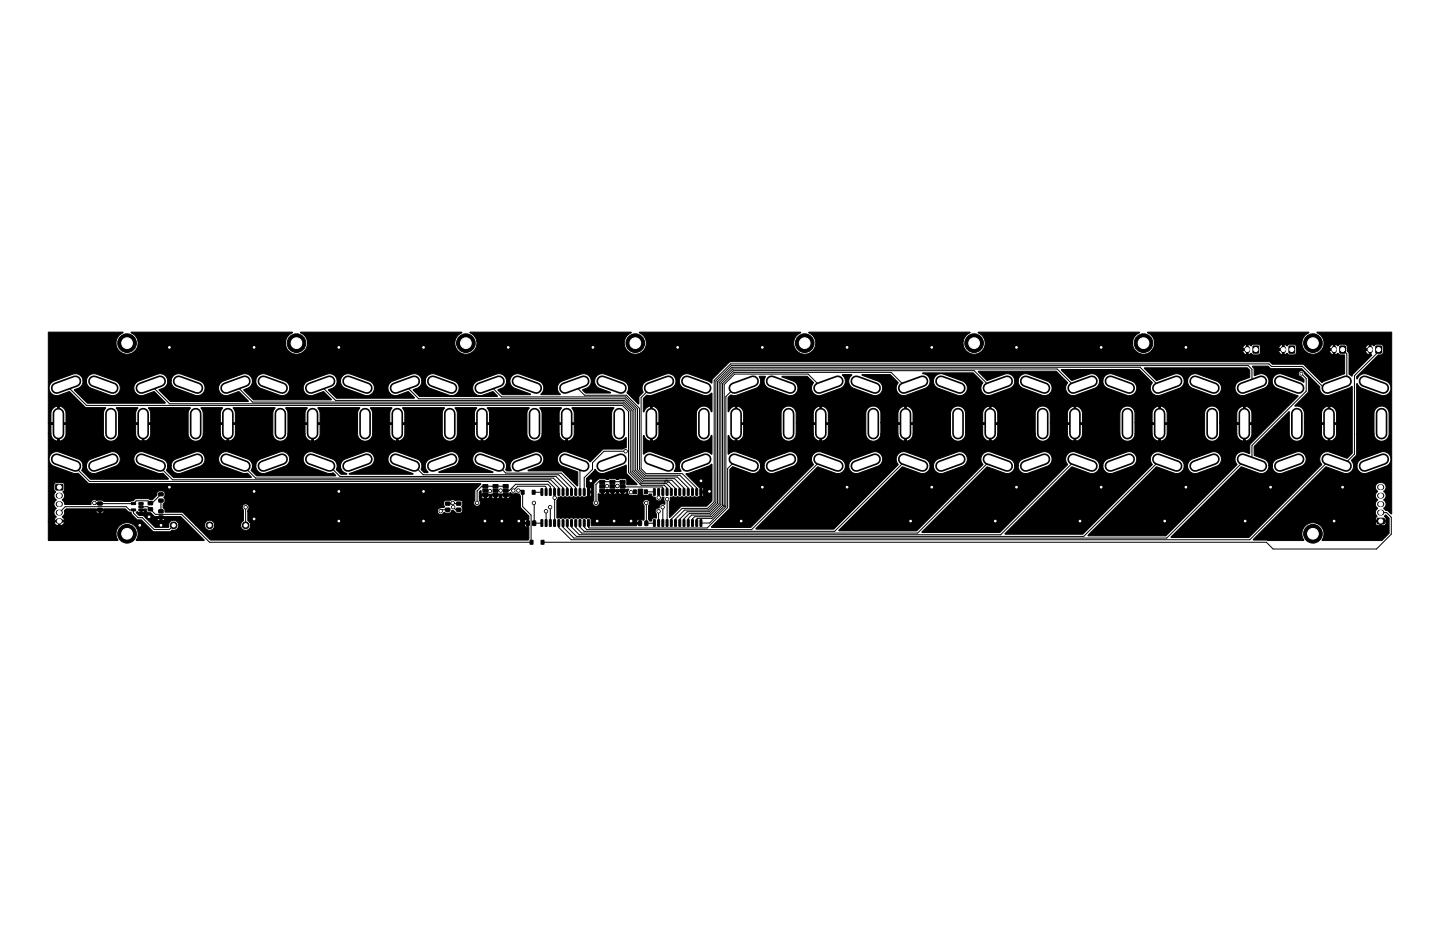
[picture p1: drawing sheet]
<svg xmlns="http://www.w3.org/2000/svg" width="432mm" height="279mm" viewBox="0 0 432 279" stroke-linecap="round" stroke-linejoin="round" font-family="sans-serif">
<g fill="none" stroke="#000" stroke-width="3.5">
<path d="M22.6 114.3l-5.6 2M28.2 114.3l5.6 2M48 114.3l-5.6 2M53.6 114.3l5.6 2M73.4 114.3l-5.6 2M79 114.3l5.6 2M98.8 114.3l-5.6 2M104.4 114.3l5.6 2M124.2 114.3l-5.6 2M129.8 114.3l5.6 2M149.6 114.3l-5.6 2M155.2 114.3l5.6 2"/>
<path d="M175 114.3l-5.6 2M180.6 114.3l5.6 2M200.4 114.3l-5.6 2M206 114.3l5.6 2M225.8 114.3l-5.6 2M231.4 114.3l5.6 2M251.2 114.3l-5.6 2M256.8 114.3l5.6 2M276.6 114.3l-5.6 2M282.2 114.3l5.6 2M302 114.3l-5.6 2M307.6 114.3l5.6 2"/>
<path d="M327.4 114.3l-5.6 2M333 114.3l5.6 2M352.8 114.3l-5.6 2M358.4 114.3l5.6 2M378.2 114.3l-5.6 2M383.8 114.3l5.6 2M403.6 114.3l-5.6 2M409.2 114.3l5.6 2M17 137.7l5.6 2M17.5 124v6M33.3 124v6M33.8 137.7l-5.6 2"/>
<path d="M42.4 137.7l5.6 2M42.9 124v6M58.7 124v6M59.2 137.7l-5.6 2M67.8 137.7l5.6 2M68.3 124v6M84.1 124v6M84.6 137.7l-5.6 2M93.2 137.7l5.6 2M93.7 124v6M109.5 124v6M110 137.7l-5.6 2"/>
<path d="M118.6 137.7l5.6 2M119.1 124v6M134.9 124v6M135.4 137.7l-5.6 2M144 137.7l5.6 2M144.5 124v6M160.3 124v6M160.8 137.7l-5.6 2M169.4 137.7l5.6 2M169.9 124v6M185.7 124v6M186.2 137.7l-5.6 2"/>
<path d="M194.8 137.7l5.6 2M195.3 124v6M211.1 124v6M211.6 137.7l-5.6 2M220.2 137.7l5.6 2M220.7 124v6M236.5 124v6M237 137.7l-5.6 2M245.6 137.7l5.6 2M246.1 124v6M261.9 124v6M262.4 137.7l-5.6 2"/>
<path d="M271 137.7l5.6 2M271.5 124v6M287.3 124v6M287.8 137.7l-5.6 2M296.4 137.7l5.6 2M296.9 124v6M312.7 124v6M313.2 137.7l-5.6 2M321.8 137.7l5.6 2M322.3 124v6M338.1 124v6M338.6 137.7l-5.6 2"/>
<path d="M347.2 137.7l5.6 2M347.7 124v6M363.5 124v6M364 137.7l-5.6 2M372.6 137.7l5.6 2M373.1 124v6M388.9 124v6M389.4 137.7l-5.6 2M398 137.7l5.6 2M398.5 124v6M414.3 124v6M414.8 137.7l-5.6 2"/>
</g>
<g fill="#000" stroke="#000" stroke-width=".3">
<path d="M14.5 99.6l22.4 .1a3.3 3.3 0 0 0-1.4 5.2 3.3 3.3 0 0 0 5.3-.1 3.3 3.3 0 0 0-1.5-5.1l48.4-.1a3.4 3.4 0 0 0-2.1 4.3 3.4 3.4 0 0 0 4.3 2.1 3.4 3.4 0 0 0 2.1-4.2 4.6 4.6 0 0 0-1.9-2.2l48.4 .1a3.3 3.3 0 0 0-1.4 5.2 3.3 3.3 0 0 0 5.3-.1 3.3 3.3 0 0 0-1.5-5.1l48.4-.1a3.4 3.4 0 0 0-2.1 4.3 3.4 3.4 0 0 0 4.3 2.1 3.4 3.4 0 0 0 2.1-4.2 4.6 4.6 0 0 0-1.9-2.2l48.4 .1a3.3 3.3 0 0 0-1.4 5.2 3.3 3.3 0 0 0 5.3-.1 3.3 3.3 0 0 0-1.5-5.1l48.4-.1a3.4 3.4 0 0 0-2.1 4.3 3.4 3.4 0 0 0 4.3 2.1 3.4 3.4 0 0 0 2.1-4.2 4.7 4.7 0 0 0-1.9-2.2l48.4 .1a3.3 3.3 0 0 0-1.6 5 3.3 3.3 0 0 0 5.3 .4h27.2a1.32 1.32 0 0 0 1.2 1.3l.6-.1 .8-.4 .6 .5h1.5l.6-.4v-.9h5.5a1.32 1.32 0 0 0 1.2 1.3l.6-.1 .7-.4 .7 .5 1.8-.2 .3-.5-.1-2.2-.5-.3h-1.4l-.8 .5-.8-.5v3.2h-.5l-.1-1.4-6.6 .1v-.6h6.6l.1-1.3a1.36 1.36 0 0 0-1.2 1.3h-5.5v-.9l-.4-.3-1.7-.1-.7 .5-.8-.5v3.2h-.5l-.1-1.4-28.3 .1 .4-.6h27.9v-1.3a1.37 1.37 0 0 0-1.1 1.3h-26.8l.2-.6a3.6 3.6 0 0 0-1.9-4.3l48.4 .1a3.3 3.3 0 0 0-1.6 5 3.3 3.3 0 0 0 5.3 .4h2.5a1.32 1.32 0 0 0 1.1 1.3v-1.3h-3.6l.4-.6h3.2v-1.3a1.36 1.36 0 0 0-1.1 1.3h-2.1l.2-.6a3.6 3.6 0 0 0-1.9-4.3h22.4v54.4l-1.2-.9-.6-.1-.6-.5 .1-.2a1.46 1.46 0 0 0-.1-2.5l.2-.1a1.56 1.56 0 0 0-.1-2.5 1.38 1.38 0 0 0 .6-1.5 1.38 1.38 0 0 0-1.2-1h-1.1a1.51 1.51 0 0 0-.2 2.7l-.5 .5a1.49 1.49 0 0 0 .5 2l-.5 .5a1.64 1.64 0 0 0 .5 2.1l-.6 .6a1.37 1.37 0 0 0 .4 1.6l-.4 .6-.1 .7h3.2v-.7l-.5-.5 .4-.4 1 1v4.5l-2.2 2.1-17.7 .1-.2-.2 .3-.5a3.3 3.3 0 0 0-2-4.5h17.7l.2 .4 .4 .3h1.9l.6-.3 .1-.8h-1.3v1.1h-.5v-1.1h-1.4v.4h-17.7l-.8-.2a3.4 3.4 0 0 0-3 5.3l-10.7 .1-4.4-.3 21.7-21.8 5.9 2a2.26 2.26 0 0 0 2.5-2.4h1v.3a2.26 2.26 0 0 0 2.9 2l5.9-2.1a2.26 2.26 0 0 0 1.2-2.9 2.26 2.26 0 0 0-2.8-1.4l-6 2.2-.9 .8-.3 1.1h-1l-.7-1.6 1.6-1.8v-6.1h5.2v.2a2.26 2.26 0 0 0 2.4 2 2.26 2.26 0 0 0 2.1-2.2v-6.4a2.26 2.26 0 0 0-2.3-2 2.26 2.26 0 0 0-2.2 2.2v6.2h-5.2v-15l1.4 1.2 6.4 2.3a2.26 2.26 0 0 0 2.3-1.4 2.26 2.26 0 0 0-.6-2.6l-6.9-2.6-1.2 .2-.7 .6-.5 .8-.2-.1v-.6l6.5-6.5h.9l.4-.3 .2-2.3-.6-.6h-1.6l-.6 .5-.9-.5v3.2l.2 .1-5.6 5.6-.3 .7-.9-.6v-6.2l-.5-.9h5.5a1.33 1.33 0 0 0 1.1 1.3v-1.4l-6.6 .1v-.6h6.6v-1.3a1.37 1.37 0 0 0-1.1 1.3h-5.5l-.1-.9-.4-.3-1.7-.1-.6 .5-.9-.5v3.2l.9-.5 .6 .5 1.4 .1v5.5l-6.8 2.7-5.6-5.5h-9.2l-1.1-.8h-161.3l-.6 .2-5 5-.2 1.2-.9-.5-5.8-2.2-.8-.1-.9 .3a2.26 2.26 0 0 0-1.3 2 2.26 2.26 0 0 0 1.4 2.1l6 2.2 1.2-.1 1.2-.6v5.4l-.2 .1a2.26 2.26 0 0 0-2.3-1.7 2.26 2.26 0 0 0-2.2 2.2v6.4a2.35 2.35 0 0 0 2.2 2 2.35 2.35 0 0 0 2.4-1.8l.1 5.6h-.3a2.26 2.26 0 0 0-2.3-.6l-5.8 2.1a2.5 2.5 0 0 0-.9 3.7h-2a2.34 2.34 0 0 0-.9-3.7l-6-2.2-1.2 .1-1.2 .6v-5.4l.2-.1a2.2 2.2 0 0 0 2 1.6h.5a2.25 2.25 0 0 0 2-2.1v-2.8h-2v4.9h-.5v-5.5h2.5v-2.8a2.22 2.22 0 0 0-2-2.1v4.9h-.5v-4.9a2.66 2.66 0 0 0-2.1 1.7l-.1-4 1-1h1.5l5.9-2.1a2.26 2.26 0 0 0 1.3-2.9 2.26 2.26 0 0 0-2.8-1.4l-5.9 2.1a2.44 2.44 0 0 0-1.1 3.4l-1.2 1.3-.2 2.2-3.4-3.3 .1-.2a2.26 2.26 0 0 0-.4-3l-6.6-2.5h-.9l-.8 .3a2.26 2.26 0 0 0 .3 4l3.4 1.4h-7.5l-.9-.9 1.2-.5a2.26 2.26 0 0 0 1.3-2.9 2.26 2.26 0 0 0-2.8-1.4l-5.9 2.1a2.47 2.47 0 0 0-.5 4.1h-5.7l-.1-.2a2.27 2.27 0 0 0 .1-3.5l-6.4-2.5-.8-.1-.9 .3a2.26 2.26 0 0 0-1.3 2 2.26 2.26 0 0 0 1.4 2.1l4.8 1.9h-8.4l-1.4-1.4 1.2-.5a2.26 2.26 0 0 0 1.3-2.9 2.26 2.26 0 0 0-2.8-1.4l-5.9 2.1a2.26 2.26 0 0 0-1.2 2.9 2.26 2.26 0 0 0 2.8 1.4l3.1-1.1 1.4 1.3-.2 .2h-23.1l-2-2 1.2-.5a2.24 2.24 0 0 0 1.4-2.3h1l.3 1.2 1 1 5.9 2.2 .8 .1a2.26 2.26 0 0 0 2.1-1.7 2.26 2.26 0 0 0-1-2.5l-6.3-2.3h-.9l-.8 .3a2.25 2.25 0 0 0-1.1 1.7h-1a2.26 2.26 0 0 0-2.9-2l-5.4 2a2.34 2.34 0 0 0-1.9 2.5l.3 .8a2.26 2.26 0 0 0 2.7 1.1l3.1-1.1 1.9 1.9-23.3 .1-2.5-2.5 1.2-.5a2.24 2.24 0 0 0 1.4-2.3h1l.3 1.2 1 1 5.9 2.2 .8 .1a2.26 2.26 0 0 0 2.1-1.7 2.26 2.26 0 0 0-1-2.5l-6.3-2.3h-.9l-.8 .3a2.25 2.25 0 0 0-1.1 1.7h-1a2.26 2.26 0 0 0-2.9-2l-5.4 2a2.34 2.34 0 0 0-1.9 2.5l.3 .8a2.26 2.26 0 0 0 2.7 1.1l3.1-1.1 2.4 2.4-23.3 .1-3-3 1.2-.5a2.24 2.24 0 0 0 1.4-2.3h1l.3 1.2 1 1 5.9 2.2 .8 .1a2.26 2.26 0 0 0 2.1-1.7 2.26 2.26 0 0 0-1-2.5l-6.3-2.3h-.9l-.8 .3a2.25 2.25 0 0 0-1.1 1.7h-1a2.26 2.26 0 0 0-2.9-2l-5.4 2a2.34 2.34 0 0 0-1.9 2.5l.3 .8a2.26 2.26 0 0 0 2.7 1.1l3.1-1.1 2.9 2.9-23.3 .1-3.5-3.5 1.2-.5a2.24 2.24 0 0 0 1.4-2.3h1l.3 1.2 1 1 5.9 2.2 .8 .1a2.26 2.26 0 0 0 2.1-1.7 2.26 2.26 0 0 0-1-2.5l-6.3-2.3h-.9l-.8 .3a2.25 2.25 0 0 0-1.1 1.7h-1a2.26 2.26 0 0 0-2.9-2l-5.4 2a2.34 2.34 0 0 0-1.9 2.5l.3 .8a2.26 2.26 0 0 0 2.7 1.1l3.1-1.1 3.4 3.4-23.3 .1-4-4 1.2-.5a2.24 2.24 0 0 0 1.4-2.3h1l.3 1.2 1 1 5.9 2.2 .8 .1a2.26 2.26 0 0 0 2.1-1.7 2.26 2.26 0 0 0-1-2.5l-6.3-2.3h-.9l-.8 .3a2.25 2.25 0 0 0-1.1 1.7h-1a2.26 2.26 0 0 0-2.9-2l-5.4 2a2.35 2.35 0 0 0-1.9 2.2l.3 1.1a2.26 2.26 0 0 0 2.7 1.1l3.1-1.1 4.9 4.8h5.9l-.6 1.6v6.3a2.26 2.26 0 0 0 2.3 2.2 2.26 2.26 0 0 0 2.2-2.2h5.2a2.22 2.22 0 0 0 2 2.1h.5a2.25 2.25 0 0 0 2-2.1v-2.8h-2v4.9h-.5v-4.9h-2v2.8h-5.2v-6.4l-.6-1.4 6.4-.1-.6 1.6v2.9h4.5v-3l-.6-1.5h12.4l-.6 1.6v6.5a2.26 2.26 0 0 0 2.4 2 2.26 2.26 0 0 0 2.1-2.2h5.2a2.22 2.22 0 0 0 2 2.1h.5a2.25 2.25 0 0 0 2-2.1v-2.8h-2v4.9h-.5v-4.9h-2v2.8h-5.2v-6.4l-.6-1.4 6.4-.1-.6 1.6v2.9h4.5v-3l-.6-1.5h12.4l-.6 1.6v6.5a2.26 2.26 0 0 0 2.4 2 2.26 2.26 0 0 0 2.1-2.2h5.2a2.22 2.22 0 0 0 2 2.1h.5a2.25 2.25 0 0 0 2-2.1v-2.8h-2v4.9h-.5v-4.9h-2v2.8h-5.2v-6.4l-.6-1.4 6.4-.1-.6 1.6v2.9h4.5v-3l-.6-1.5h12.4l-.6 1.6v6.5a2.26 2.26 0 0 0 2.4 2 2.26 2.26 0 0 0 2.1-2.2h5.2a2.22 2.22 0 0 0 2 2.1h.5a2.25 2.25 0 0 0 2-2.1v-2.8h-2v4.9h-.5v-4.9h-2v2.8h-5.2v-6.4l-.6-1.4 6.4-.1-.6 1.6v2.9h4.5v-3l-.6-1.5h12.4l-.6 1.6v6.5a2.26 2.26 0 0 0 2.4 2 2.26 2.26 0 0 0 2.1-2.2h5.2a2.22 2.22 0 0 0 2 2.1h.5a2.25 2.25 0 0 0 2-2.1v-2.8h-2v4.9h-.5v-4.9h-2v2.8h-5.2v-6.4l-.6-1.4 6.4-.1-.6 1.6v2.9h4.5v-3l-.6-1.5h12.4l-.6 1.6v6.5a2.26 2.26 0 0 0 2.4 2 2.26 2.26 0 0 0 2.1-2.2h5.2a2.22 2.22 0 0 0 2 2.1h.5a2.25 2.25 0 0 0 2-2.1v-2.8h-2v4.9h-.5v-4.9h-2v2.8h-5.2v-6.4l-.6-1.4 6.4-.1-.6 1.6v2.9h4.5v-3l-.6-1.5h12.4l-.6 1.6v6.5a2.37 2.37 0 0 0 1.9 1.9 2.37 2.37 0 0 0 2.5-1l-.1 3.1-.9 .3-5.9 .1-3.9 3.8-1-.8-6.1-2.3h-.9l-1.1 .5a2.26 2.26 0 0 0 0 3.5l5.3 2.1v4.2l-4.7-4.5-10.2-.1 3.3-1.3a2.26 2.26 0 0 0 1.3-2.9 2.26 2.26 0 0 0-2.8-1.4l-5.8 2.1a2.51 2.51 0 0 0-1.1 3.6l-1.3-.1a.62 .62 0 0 1 0-1 2.25 2.25 0 0 0-1.2-2.4l-6.2-2.3h-.9l-.8 .4a2.27 2.27 0 0 0-.3 3.6l5.3 2.2h-16.2l4.7-1.8a2.26 2.26 0 0 0 1.2-2.9 2.26 2.26 0 0 0-2.8-1.4l-5.8 2.1a2.44 2.44 0 0 0-.6 4l-1.1 .1-.9-.9a2.37 2.37 0 0 0-1.2-3.2l-6-2.2h-.9l-.8 .4a2.27 2.27 0 0 0-.3 3.6l6.8 2.7h-19.2l6.2-2.3a2.26 2.26 0 0 0 1.2-2.9 2.26 2.26 0 0 0-2.8-1.4l-5.8 2.1a2.37 2.37 0 0 0-1.4 2.4 2.37 2.37 0 0 0 1.9 2.1l-1.8 .1-1.3-1.4a2.29 2.29 0 0 0-1.2-3.2l-6-2.2h-.9l-.8 .4a2.27 2.27 0 0 0-.3 3.6l6.6 2.5 1.6-.2 .8 .9-23.7 .1-1.7-1.7 .4-1.4h1v.3a2.26 2.26 0 0 0 2.9 2l5.9-2.1a2.26 2.26 0 0 0 1.2-2.9 2.26 2.26 0 0 0-2.8-1.4l-6 2.2-.9 .8-.3 1.1h-1l-.4-1.2-1-.8-6-2.2h-.9l-.8 .4a2.27 2.27 0 0 0-.3 3.6l6.4 2.5h1.5l1.2 1.2-23.3 .1-2.2-2.2 .4-1.4h1v.3a2.26 2.26 0 0 0 2.9 2l5.9-2.1a2.26 2.26 0 0 0 1.2-2.9 2.26 2.26 0 0 0-2.8-1.4l-6 2.2-.9 .8-.3 1.1h-1l-.4-1.2-.9-.7-5.9-2.2-1.1-.1-1.1 .5a2.26 2.26 0 0 0 0 3.5l6.4 2.5h1.5l1.7 1.7-23.3 .1-2.7-2.7 .4-1.4h1l.2 .9a2.26 2.26 0 0 0 2.7 1.4l5.9-2.1a2.26 2.26 0 0 0 1.2-2.9 2.26 2.26 0 0 0-2.8-1.4l-6 2.2-.9 .8-.3 1.1h-1l-.4-1.2-1-.8-6-2.2-1.5 .2a2.27 2.27 0 0 0-.5 3.8l6.4 2.5h1.5l3 2.9 .4 .2h117.3l-1.7 2v2.9l-.3 .5a1.03 1.03 0 0 0 .5 1.3 1.03 1.03 0 0 0 1.3-.4 1.03 1.03 0 0 0-.2-1.3v-1.1h.6l.4 .5h1.7l.4-.5h.5l.5 .5h1.6l.4-.5h.6l.4 .5h1.6l.5-.4v-.4h-1v.8h-.5v-.8h-1v.3h-.6v-.3h-.9l-.1 .8h-.5v-.8h-.9l-.1 .3h-.5v-.3h-1v.8h-.5v-.8h-1v.3h-.6v-1.4l.4-.4 .2 1h8.6l.2-.4a1.24 1.24 0 0 0 1.7 .1l.2 .2a.88 .88 0 0 1 1.1 .7v3.5l2.5 2.5v6.8l-.3 .4h-95.1l-4.5-4.4h2.7l.1 .7a1.51 1.51 0 0 0 1.7 .7 1.51 1.51 0 0 0 1.2-1.4h7.7l.2 .7a1.51 1.51 0 0 0 1.8 .7 1.51 1.51 0 0 0 1.1-1.5h82.1l.3 .5 .4 .2v-1h-.7v.3h-82.1l-.3-.8h83.1v-1l-.6 .3-.1 .7h-82.4l-.6-.6v-2.8l56.8 .1a1.05 1.05 0 0 0 .9 1 1.05 1.05 0 0 0 1.2-.7l.4 .2h1.2l.8-.8 1.3 .8h1.4l.4-.6v-.8l-.2-.5 .2-.5v-1l-.6-.4-1.5 .1-.9-.3-.7 .2h-1.4l-.6 .6 .3 1.4-1.4 .3a1.01 1.01 0 0 0-.8 .9h-56.8l.1-.4a1.02 1.02 0 0 0-.1-1.5 1.02 1.02 0 0 0-1.5 .1 1.02 1.02 0 0 0 .2 1.5v3.1l-.7 .8-.2 .7h-7.7l-.2-.7a1.51 1.51 0 0 0-1.7-.8 1.51 1.51 0 0 0-1.1 1.5h-2.7l-4-3.9-5.2-.1-.1-.8-.5-.5v-1.1l.6-.6v-.8l-.4-.6 .4-.5v-.7l-.2-.4-.4-.3-1.6 .1-.3 1.2-1.3 1.3h-.7l-.6-.3h-3.7l-.8 .7-.9 .1h-7.8l-.6-.4-1.6 .1a1.11 1.11 0 0 0-1.3 0 1.11 1.11 0 0 0-.5 1.2h-7.7l-.8-1.3 .2-.2a1.48 1.48 0 0 0 0-2.3l.5-.6-.2-1.8-.4-.3h-2l-.6 .6v1.5l.5 .7-.3 .4a1.64 1.64 0 0 0 .4 2l-.1 .2a1.55 1.55 0 0 0 .1 2.4l-.3 .3a1.47 1.47 0 0 0 .4 2.2l-.7 1h3.2l-.7-1 .2-.3a1.42 1.42 0 0 0 .4-1.6h9.4l.5 .7 1.3 .1 .5-.3 .2-.5h-1v.7h-.5v-.7h-10.4l.6-.5h17.6l1 .8 .8 .3 .2 .5 1.5 1.5 1.4 .2 3.6 3.5h4.9l.7-.5a1.54 1.54 0 0 0 1.9-1.4 1.54 1.54 0 0 0-1.8-1.6 1.54 1.54 0 0 0-1.1 2.2h-4.1l-2.7-2.7h3.3l.4 .7h1.3l.5-.2 .2-.5h-1v.7h-.5v-.7h-4.2l-.9-.8-1.2-.1-.8-.9 .3-.2 .5 .3 1.4-.1 .3-.5h-.9v.6h-.5l.1-.9 1.7-.2 .4 .9 1 .2 1.2 1.1 7.8 .1 7 7.1h-20.3l.3-.9a3.4 3.4 0 0 0-3.7-4.3 3.4 3.4 0 0 0-2.2 5.2h-20.8v-5.5l1.7 .1a1.36 1.36 0 0 0 1.3 1h.5a1.37 1.37 0 0 0 1.4-1.1h-1.4v1.1h-.5v-1.1h-3v-26.4h.8a2.22 2.22 0 0 0 2 2.1h.5a2.25 2.25 0 0 0 2-2.1v-2.8h-2v4.9h-.5v-4.9h-2v2.8h-.8v-3.4h5.3v-2.8a2.22 2.22 0 0 0-2-2.1v4.9h-.5v-4.9a2.24 2.24 0 0 0-2 2.1v2.8h-.8zM375.8 103.8h1.6v2h-1.6zM219.1 118.4l1.7 .1 5.9-2.1a2.48 2.48 0 0 0 1-3.6h1.7l.1 .2a2.26 2.26 0 0 0 .4 3l6.9 2.6a2.26 2.26 0 0 0 2.3-1.4 2.26 2.26 0 0 0-.6-2.6l-4-1.7 7.5-.1 1.9 2a2.27 2.27 0 0 0-.2 2.7 2.27 2.27 0 0 0 2.6 1l5.8-2.1a2.43 2.43 0 0 0 .5-4.1h2.8l-.3 .5a2.27 2.27 0 0 0 .4 3.4l6.7 2.4a2.26 2.26 0 0 0 2.3-1.4 2.26 2.26 0 0 0-.6-2.6l-5.4-2.2 8.4-.1 2.4 2.5a2.27 2.27 0 0 0-.2 2.7 2.27 2.27 0 0 0 2.6 1l5.8-2.1a2.36 2.36 0 0 0 1.3-2.6 2.36 2.36 0 0 0-2.1-1.9l5.3-.1v.2a2.26 2.26 0 0 0-2.1 1.9 2.26 2.26 0 0 0 1.4 2.5l6.3 2.2a2.26 2.26 0 0 0 2.3-1.4 2.26 2.26 0 0 0-.6-2.6l-7-2.7 9.5-.1 2.9 2.9a2.3 2.3 0 0 0-.2 2.8 2.3 2.3 0 0 0 2.6 1l5.8-2.1a2.24 2.24 0 0 0 1.4-2.3h1l.3 1.3 1 .9 6.4 2.3a2.26 2.26 0 0 0 2.3-1.4 2.26 2.26 0 0 0-.6-2.6l-6.6-2.5h-.9l-.8 .3a2.24 2.24 0 0 0-1.1 1.7h-1a2.26 2.26 0 0 0-2.9-2l-5.4 2-2.6-2.7 23.3-.1 3.4 3.4a2.3 2.3 0 0 0-.2 2.8 2.3 2.3 0 0 0 2.6 1l5.8-2.1a2.24 2.24 0 0 0 1.4-2.3h1l.3 1.3 1 .9 6.4 2.3a2.26 2.26 0 0 0 2.3-1.4 2.26 2.26 0 0 0-.6-2.6l-6.6-2.5h-.9l-.8 .3a2.24 2.24 0 0 0-1.1 1.7h-1a2.26 2.26 0 0 0-2.9-2l-5.4 2-3.1-3.3h23.3l3.9 3.9a2.3 2.3 0 0 0-.2 2.8 2.3 2.3 0 0 0 2.6 1l5.8-2.1a2.24 2.24 0 0 0 1.4-2.3h1l.3 1.3 1 .9 6.4 2.3a2.26 2.26 0 0 0 2.3-1.4 2.26 2.26 0 0 0-.6-2.6l-6.6-2.5h-.9l-.8 .3a2.24 2.24 0 0 0-1.1 1.7h-1a2.26 2.26 0 0 0-2.9-2l-5.4 2-3.6-3.8h30.8l.8 .7-.1 2.1-3 1.1a2.26 2.26 0 0 0-1.2 2.9 2.26 2.26 0 0 0 2.8 1.4l5.8-2.1a2.26 2.26 0 0 0 1.3-2.9 2.26 2.26 0 0 0-2.8-1.4l-1.5 .5v-2l-.5-.8h4.6l1 .7h9.1l.7 .7h-.3a.92 .92 0 0 0-1.4 .6 .92 .92 0 0 0 .9 1.2l.8 .8-.1 .8-6.6-2.5-1.5 .2a2.26 2.26 0 0 0-1.3 2 2.26 2.26 0 0 0 1.4 2.1l6.4 2.3-14.4 14.5-.2 2.7-1.9-.5-1.2 .2a2.26 2.26 0 0 0-.7 3.6l-21.3 21.4h-23.4l20.5-20.6 5.9 2a2.26 2.26 0 0 0 2.5-2.4h1v.3a2.26 2.26 0 0 0 2.9 2l5.9-2.1a2.26 2.26 0 0 0 1.2-2.9 2.26 2.26 0 0 0-2.8-1.4l-6 2.2-.9 .8-.3 1.1h-1l-.4-1.2-1-.8-6-2.2-1.5 .2a2.26 2.26 0 0 0-.7 3.6l-20.8 20.9h-23.4l20-20.1 5.9 2a2.26 2.26 0 0 0 2.5-2.4h1v.3a2.26 2.26 0 0 0 2.9 2l5.9-2.1a2.26 2.26 0 0 0 1.2-2.9 2.26 2.26 0 0 0-2.8-1.4l-6 2.2-.9 .8-.3 1.1h-1l-.4-1.2-1-.8-6-2.2-1.5 .2a2.26 2.26 0 0 0-.7 3.6l-20.3 20.4h-23.4l19.5-19.6 5.9 2a2.26 2.26 0 0 0 2.5-2.4h1v.3a2.26 2.26 0 0 0 2.9 2l5.9-2.1a2.26 2.26 0 0 0 1.2-2.9 2.26 2.26 0 0 0-2.8-1.4l-6 2.2-.9 .8-.3 1.1h-1l-.4-1.2-1-.8-6-2.2-1.5 .2a2.26 2.26 0 0 0-.7 3.6l-19.8 19.9h-23.4l19-19.1 5.9 2a2.26 2.26 0 0 0 2.5-2.4h1v.3a2.26 2.26 0 0 0 2.9 2l5.9-2.1a2.26 2.26 0 0 0 1.2-2.9 2.26 2.26 0 0 0-2.8-1.4l-6 2.2-.9 .8-.3 1.1h-1l-.4-1.2-1-.8-6-2.2-1.5 .2a2.26 2.26 0 0 0-.7 3.6l-19.3 19.4h-23.3l18.4-18.6 6.2 2a2.26 2.26 0 0 0 2.2-2.4h1v.3a2.26 2.26 0 0 0 2.9 2l5.9-2.1a2.26 2.26 0 0 0 1.2-2.9 2.26 2.26 0 0 0-2.8-1.4l-6 2.2-.9 .8-.3 1.1h-1l-.4-1.2-.9-.7-5.9-2.2-1.1-.1-1.1 .5a2.27 2.27 0 0 0-.2 3.3l-18.7 18.9h-11.8l5.4-5.8 .1-11.6 .9-.8 5.8 2.1a2.26 2.26 0 0 0 2.5-2.4h1v.3a2.26 2.26 0 0 0 2.9 2l5.9-2.1a2.26 2.26 0 0 0 1.2-2.9 2.26 2.26 0 0 0-2.8-1.4l-6 2.2-.9 .8-.3 1.1h-1l-.2-.9-.8-.9-6.2-2.3-1.1-.1-1.5 .7v-5.4l.3-.1a2.2 2.2 0 0 0 1.9 1.6h.5a2.25 2.25 0 0 0 2-2.1h11.2v.2a2.26 2.26 0 0 0 2.4 2 2.26 2.26 0 0 0 2.1-2.2h5.2a2.22 2.22 0 0 0 2 2.1h.5a2.25 2.25 0 0 0 2-2.1h11.2v.2a2.26 2.26 0 0 0 2.4 2 2.26 2.26 0 0 0 2.1-2.2h5.2a2.22 2.22 0 0 0 2 2.1h.5a2.25 2.25 0 0 0 2-2.1h11.2v.2a2.26 2.26 0 0 0 2.4 2 2.26 2.26 0 0 0 2.1-2.2h5.2a2.22 2.22 0 0 0 2 2.1h.5a2.25 2.25 0 0 0 2-2.1h11.2v.2a2.26 2.26 0 0 0 2.4 2 2.26 2.26 0 0 0 2.1-2.2h5.2a2.22 2.22 0 0 0 2 2.1h.5a2.25 2.25 0 0 0 2-2.1h11.2v.2a2.26 2.26 0 0 0 2.4 2 2.26 2.26 0 0 0 2.1-2.2h5.2a2.22 2.22 0 0 0 2 2.1h.5a2.25 2.25 0 0 0 2-2.1h11.2v.2a2.26 2.26 0 0 0 2.4 2 2.26 2.26 0 0 0 2.1-2.2h5.2a2.22 2.22 0 0 0 2 2.1h.5a2.25 2.25 0 0 0 2-2.1v-2.8h-2v4.9h-.5v-4.9h-2v2.8h-5.2v-3.4h9.7v-2.8a2.22 2.22 0 0 0-2-2.1v4.9h-.5v-4.9a2.25 2.25 0 0 0-2 2.1v2.8h-5.2v-3a2.26 2.26 0 0 0-2.3-2 2.26 2.26 0 0 0-2.2 2.2v6.2h-11.2v-2.8h-2v4.9h-.5v-4.9h-2v2.8h-5.2v-3.4h9.7v-2.8a2.22 2.22 0 0 0-2-2.1v4.9h-.5v-4.9a2.25 2.25 0 0 0-2 2.1v2.8h-5.2v-3a2.26 2.26 0 0 0-2.3-2 2.26 2.26 0 0 0-2.2 2.2v6.2h-11.2v-2.8h-2v4.9h-.5v-4.9h-2v2.8h-5.2v-3.4h9.7v-2.8a2.22 2.22 0 0 0-2-2.1v4.9h-.5v-4.9a2.25 2.25 0 0 0-2 2.1v2.8h-5.2v-3a2.26 2.26 0 0 0-2.3-2 2.26 2.26 0 0 0-2.2 2.2v6.2h-11.2v-2.8h-2v4.9h-.5v-4.9h-2v2.8h-5.2v-3.4h9.7v-2.8a2.22 2.22 0 0 0-2-2.1v4.9h-.5v-4.9a2.25 2.25 0 0 0-2 2.1v2.8h-5.2v-3a2.26 2.26 0 0 0-2.3-2 2.26 2.26 0 0 0-2.2 2.2v6.2h-11.2v-2.8h-2v4.9h-.5v-4.9h-2v2.8h-5.2v-3.4h9.7v-2.8a2.22 2.22 0 0 0-2-2.1v4.9h-.5v-4.9a2.25 2.25 0 0 0-2 2.1v2.8h-5.2v-3a2.26 2.26 0 0 0-2.3-2 2.26 2.26 0 0 0-2.2 2.2v6.2h-11.2v-2.8h-2v4.9h-.5v-4.9h-2v2.8h-5.2v-3.4h9.7v-2.8a2.22 2.22 0 0 0-2-2.1v4.9h-.5v-4.9a2.24 2.24 0 0 0-2 2.1v2.8h-5.2v-3a2.26 2.26 0 0 0-2.3-2 2.26 2.26 0 0 0-2.2 2.2v6.2h-11.2v-2.8h-2v4.9h-.5v-5.5h2.5v-2.8a2.22 2.22 0 0 0-2-2.1v4.9h-.5v-4.9a2.67 2.67 0 0 0-2.1 1.6l-.1-4.2zM386.6 103.8h1.5v2h-1.5zM391 111.4l4.8 4.6a2.26 2.26 0 0 0 2.9 2.5l5.8-2.1 .8-.6 .2 .1v19.9l-1.6 1.6-5.4-2h-.9l-.8 .4a2.26 2.26 0 0 0-.5 3.4l-21.8 21.9h-23.4l21-21.1 6.2 2a2.26 2.26 0 0 0 2.2-2.4h1v.3a2.26 2.26 0 0 0 2.9 2l5.9-2.1a2.26 2.26 0 0 0 1.2-2.9 2.26 2.26 0 0 0-2.8-1.4l-6 2.2-.9 .8-.3 1.1h-1l-.3-1-.7-.8-3.4-1.3v-2.7l10.4-10.4 .2 .1-.1 6.8a2.26 2.26 0 0 0 2.4 2 2.26 2.26 0 0 0 2.1-2.2h5.2a2.22 2.22 0 0 0 2 2.1h.5a2.25 2.25 0 0 0 2-2.1v-2.8h-2v4.9h-.5v-4.9h-2v2.8h-5.2v-3.4h9.7v-2.8a2.22 2.22 0 0 0-2-2.1v4.9h-.5v-4.9a2.25 2.25 0 0 0-2 2.1v2.8h-5.2v-3a2.29 2.29 0 0 0-2.7-1.9l-.1-.2 4-4.1v-4.2l-1.1-1.2zM401.8 103.8h1.6v2h-1.6zM412.6 103.8h1.6v2h-1.6zM167.4 149l.8-.1 .4 .1 8.4-.1 .3-.4v-.7h-.6v1.2h-.5v-1.8h1.1v-.6l-.6-.6v1.2h-.5v-1.2l-.4-.1v-2.4l2.6-2.8 .2 .1a2.26 2.26 0 0 0 2.6 1.1l6.5-2.5 .2 2.6 3.1 3.2-3 .1-.1-1.4-.3-.4h-1.8l-.4 .2-1-.2h-1.6l-.4 .2-1-.2h-1.8l-1.5 1.5v4.9l-.3 .5a1.03 1.03 0 0 0 .5 1.3 1.03 1.03 0 0 0 1.3-.4 1.03 1.03 0 0 0-.2-1.3v-2l2 .1 .5-.5h.5l.4 .5h1.6l.5-.5h.5l.4 .5h1.7l.4-.4v-.3l-.9-.1-.1 .8h-.5v-.7l-.9-.1-.1 .3h-.5v-.2l-1-.1v.8h-.5v-.7l-1-.1v.3h-.5l-.1-.2-.9-.1-.1 .8h-.5l.1-1.2 4.9-.2 2.6 .1 .5-.2v.4a1.09 1.09 0 0 0 .1 1.3 1.09 1.09 0 0 0 1.3 .2h1.3l.2-.3v-1.5l1.3-.1 .1 1.6 .3 .3h1.2l.5-.4h.6l.4 .8 .8 .2a1.02 1.02 0 0 0 .7 1 1.02 1.02 0 0 0 1.1-.3l.3-.8 .5 .1v.7l.3 .6v.7h-.3a1.08 1.08 0 0 0-1.5 1.2h-.3a1.01 1.01 0 0 0-.5 1.7v1.3h-1l-.3 .4-.1 .5h-.6l-.3-.5v-4.1a1.03 1.03 0 0 0 0-1.5 1.03 1.03 0 0 0-1.5 0 1.03 1.03 0 0 0 .2 1.5l-.1 4.2-.3 .2-.6-.4-.1 1.5h-1.2v.5h-13.5l-.1-1h14.3l.1-.9-.6 .2-.2 .7h-13.6l-.1-.9-.5-.4-.9 .1-.4-.1-.8 .1-.5-.1-.8 .1-.4-.1-.9 .1-.4-.1-.9 .1-3.6-.1-.1-5.3zM205.7 142l.9-.1 5.8-2.1 1.1-.6v11l-1.6 1.5-7.6 .1-3.5 3.3-.1-4.6 .3-.6v-.9l.9-.1 .4 .1 .9-.1 .4 .1 .9-.1 .4 .1 .8-.1 4.8 .1 .4-.4 .1-.8h-.6v1.2h-.5v-1.8h1.1l-.1-1-.5-.2v1.2h-.5v-1.2l-.4 .1zM16.8 145.3h2v1.5h-2zM29.3 150.5h1.2l.2 .8-1.3 .1zM29.3 152.4h1.2l.2 .8-1.3 .1z"/>
<path d="M39.4 152.6h1.2l.1 .5-1.3 .1zM39.4 150.7h1.2l.1 .5-1.3 .1zM41.7 150.7h1.2v.5l-1.2 .1zM41.7 151.7l1.2-.1v.5l-1.2 .1zM41.7 152.6h1.2v.5l-1.2 .1zM44.5 150.4h1.1l.2 .8-1.3 .1zM44.5 152.2h1.1l.2 .8-1.3 .2zM47.6 149.6h1.2l.1 .8-1.2 .1zM47.6 147.8l1.2-.1 .1 .8-1.2 .2zM47.6 152.8h1.2l.1 .8-1.2 .2zM47.6 154.7l1.2-.1 .1 .9-1.2 .1zM133.6 150.5h1.2l.1 .8-1.2 .2z"/>
<path d="M133.6 152.4l1.2-.1 .1 .9-1.2 .1zM136.9 150.5h1.2l.1 .8-1.2 .2zM136.9 152.4l1.2-.1 .1 .9-1.2 .1zM144.8 145.3h1.5v1h-1.5zM144.8 147.9h1.5v1h-1.5zM144.8 146.6h1.5v1h-1.5zM147.8 145.3h1.5v1h-1.5zM147.8 147.9h1.5v1h-1.5zM147.8 146.6h1.5v1h-1.5zM150.9 145.3h1.5v1h-1.5zM150.9 147.9h1.5v1h-1.5zM150.9 146.6h1.5v1h-1.5z"/>
<path d="M156.3 147h.9v1.2h-.9zM157.9 156.2l.9 .1-.2 1.3-.8-.2zM159.6 147h.9v1.2h-.9zM159.8 156.2l.9 .1-.2 1.3-.8-.2zM162.2 146.5l.6 .1-.1 1.9-.5-.1zM162.2 155.8l.6 .1-.1 1.9-.5-.1zM163.5 146.5l.5 .1v1.9l-.5-.1zM163.5 155.8l.5 .1v1.9l-.5-.1zM164.8 146.5l.5 .1-.1 1.9-.5-.1zM164.8 155.8l.5 .1-.1 1.9-.5-.1zM166 146.5l.6 .1-.1 1.9-.5-.1zM166 155.8l.6 .1-.1 1.9-.5-.1z"/>
<path d="M167.3 146.5l.6 .1-.1 1.9-.5-.1zM167.3 155.8l.6 .1-.1 1.9-.5-.1zM168.6 146.5l.5 .1-.1 1.9-.5-.1zM168.6 155.8l.5 .1-.1 1.9-.5-.1zM169.8 146.5l.6 .1-.1 1.9-.5-.1zM169.8 155.8l.6 .1-.1 1.9-.5-.1zM171.1 146.5l.6 .1-.1 1.9-.5-.1zM171.1 155.8l.6 .1-.1 1.9-.5-.1zM172.4 146.5l.5 .1v1.9l-.5-.1zM172.4 155.8l.5 .1v1.9l-.5-.1zM173.7 146.5l.5 .1-.1 1.9-.5-.1zM173.7 155.8l.5 .1-.1 1.9-.5-.1z"/>
<path d="M174.9 146.5l.6 .1-.1 1.9-.5-.1zM174.9 155.8l.6 .1-.1 1.9-.5-.1zM176.2 146.5l.5 .1v1.9l-.5-.1zM176.2 155.8l.5 .1v1.9l-.5-.1zM179.8 144h1.5v1h-1.5zM179.8 146.6h1.5v1h-1.5zM179.8 145.3h1.5v1h-1.5zM182.9 144h1.5v1h-1.5zM182.9 146.6h1.5v1h-1.5zM182.9 145.3h1.5v1h-1.5zM185.9 144h1.5v1h-1.5zM185.9 146.6h1.5v1h-1.5z"/>
<path d="M185.9 145.3h1.5v1h-1.5zM189.9 146.8h.9v1.2h-.9zM191.5 156.2l.9 .1-.1 1.3-.9-.2zM193.2 146.8h.9v1.2h-.9zM193.4 156.2l.9 .1-.1 1.3-.9-.2zM196 146.5l.5 .1-.1 1.9-.5-.1zM196 155.8l.5 .1-.1 1.9-.5-.1zM197.2 146.5l.6 .1-.1 1.9-.5-.1zM197.2 155.8l.6 .1-.1 1.9-.5-.1zM198.5 146.5l.5 .1v1.9l-.5-.1zM198.5 155.8l.5 .1v1.9l-.5-.1zM199.8 146.5l.5 .1-.1 1.9-.5-.1z"/>
<path d="M199.8 155.8l.5 .1-.1 1.9-.5-.1zM201 146.5l.6 .1-.1 1.9-.5-.1zM201 155.8l.6 .1-.1 1.9-.5-.1zM202.3 146.5l.6 .1-.1 1.9-.5-.1zM202.3 155.8l.6 .1-.1 1.9-.5-.1zM203.6 146.5l.5 .1-.1 1.9-.5-.1zM203.6 155.8l.5 .1-.1 1.9-.5-.1zM204.8 146.5l.6 .1-.1 1.9-.5-.1zM204.8 155.8l.6 .1-.1 1.9-.5-.1zM206.1 146.5l.6 .1-.1 1.9-.5-.1zM206.1 155.8l.6 .1-.1 1.9-.5-.1zM207.4 146.5l.5 .1v1.9l-.5-.1z"/>
<path d="M207.4 155.8l.5 .1v1.9l-.5-.1zM208.7 146.5l.5 .1-.1 1.9-.5-.1zM208.7 155.8l.5 .1-.1 1.9-.5-.1zM209.9 146.5l.6 .1-.1 1.9-.5-.1zM209.9 155.8l.6 .1-.1 1.9-.5-.1zM413 155.4h2v1.6h-2zM158.9 162h.9v1.2h-.9zM162.2 162h.9v1.2h-.9z"/>
<circle cx="38.1" cy="102.9" r="2.8"/>
<circle cx="50.8" cy="104.1" r=".5"/>
<circle cx="76.2" cy="104.1" r=".5"/>
<circle cx="88.9" cy="102.9" r="2.8"/>
<circle cx="101.6" cy="104.1" r=".5"/>
<circle cx="127" cy="104.1" r=".5"/>
<circle cx="139.7" cy="102.9" r="2.8"/>
<circle cx="152.4" cy="104.1" r=".5"/>
<circle cx="177.8" cy="104.1" r=".5"/>
<circle cx="190.5" cy="102.9" r="2.8"/>
<circle cx="203.2" cy="104.1" r=".5"/>
<circle cx="228.6" cy="104.1" r=".5"/>
<circle cx="241.3" cy="102.9" r="2.8"/>
<circle cx="254" cy="104.1" r=".5"/>
<circle cx="279.4" cy="104.1" r=".5"/>
<circle cx="292.1" cy="102.9" r="2.8"/>
<circle cx="304.8" cy="104.1" r=".5"/>
<circle cx="330.2" cy="104.1" r=".5"/>
<circle cx="342.9" cy="102.9" r="2.8"/>
<circle cx="355.6" cy="104.1" r=".5"/>
<circle cx="390.2" cy="112" r=".4"/>
<circle cx="393.7" cy="102.9" r="2.8"/>
<circle cx="187.6" cy="135.3" r=".5"/>
<circle cx="28.3" cy="150.8" r=".5"/>
<circle cx="41.9" cy="157.5" r=".5"/>
<circle cx="44.7" cy="154.9" r=".5"/>
<circle cx="48.3" cy="157.5" r=".5"/>
<circle cx="50.8" cy="146.1" r=".5"/>
<circle cx="52.1" cy="157.5" r="1"/>
<circle cx="62.9" cy="157.5" r="1"/>
<circle cx="73.7" cy="157.5" r="1"/>
<circle cx="73.7" cy="152.1" r=".5"/>
<circle cx="76.2" cy="155.6" r=".5"/>
<circle cx="76.2" cy="147.3" r=".5"/>
<circle cx="101.6" cy="156.2" r=".5"/>
<circle cx="101.6" cy="147.3" r=".5"/>
<circle cx="127" cy="156.2" r=".5"/>
<circle cx="127" cy="147.3" r=".5"/>
<circle cx="132.1" cy="153.3" r=".5"/>
<circle cx="135.7" cy="150.8" r=".5"/>
<circle cx="135.9" cy="152" r=".5"/>
<circle cx="143.1" cy="150.8" r=".5"/>
<circle cx="145.4" cy="156.2" r=".5"/>
<circle cx="146.9" cy="147.2" r=".5"/>
<circle cx="150.1" cy="147.1" r=".5"/>
<circle cx="150.5" cy="156.2" r=".5"/>
<circle cx="153.9" cy="147.1" r=".5"/>
<circle cx="155.4" cy="147.1" r=".5"/>
<circle cx="155.6" cy="156.2" r=".5"/>
<circle cx="160.1" cy="150.8" r=".5"/>
<circle cx="163.7" cy="153.3" r=".5"/>
<circle cx="165" cy="152.1" r=".5"/>
<circle cx="166.3" cy="149.2" r=".5"/>
<circle cx="177.2" cy="144.1" r=".5"/>
<circle cx="178.7" cy="150.8" r=".5"/>
<circle cx="179.1" cy="156.2" r=".5"/>
<circle cx="182" cy="145.7" r=".5"/>
<circle cx="184.1" cy="156.2" r=".5"/>
<circle cx="185.1" cy="145.7" r=".5"/>
<circle cx="189.2" cy="156.2" r=".5"/>
<circle cx="189.2" cy="147.6" r=".5"/>
<circle cx="193.8" cy="150.8" r=".5"/>
<circle cx="197.5" cy="153.3" r=".5"/>
<circle cx="197.5" cy="149.2" r=".5"/>
<circle cx="198.7" cy="152.1" r=".5"/>
<circle cx="200.1" cy="149.6" r=".5"/>
<circle cx="210.2" cy="144.1" r=".5"/>
<circle cx="212.7" cy="147.3" r=".5"/>
<circle cx="222.2" cy="156.2" r=".5"/>
<circle cx="228.6" cy="146.1" r=".5"/>
<circle cx="254" cy="146.1" r=".5"/>
<circle cx="273" cy="156.2" r=".5"/>
<circle cx="279.4" cy="146.1" r=".5"/>
<circle cx="298.4" cy="156.2" r=".5"/>
<circle cx="304.8" cy="146.1" r=".5"/>
<circle cx="323.8" cy="156.2" r=".5"/>
<circle cx="330.2" cy="146.1" r=".5"/>
<circle cx="349.2" cy="156.2" r=".5"/>
<circle cx="355.6" cy="146.1" r=".5"/>
<circle cx="373.4" cy="156.2" r=".5"/>
<circle cx="381" cy="146.1" r=".5"/>
<circle cx="400" cy="156.2" r=".5"/>
<circle cx="402.6" cy="146.1" r=".5"/>
<circle cx="38.1" cy="160" r="2.8"/>
<circle cx="393.7" cy="160" r="2.8"/>
</g>
<path d="M374 104.6v.4M384.8 104.6v.4M400 104.6v.4M410.8 104.6v.4M17.6 148.6h.4M17.6 151.1h.4M17.6 153.7h.4M17.6 156.2h.4M413.8 148.6h.4M413.8 151.1h.4M413.8 153.7h.4M413.8 146.1h.4" fill="none" stroke="#000" stroke-width="1.7"/>
<g fill="none" stroke="#000" stroke-width=".3">
<path d="M19.4 115l6.5 6.5h160.7l1.9 1.9v18.3l3.8 3.8h6.9l.8 .8v1.2M44.8 115l6 6h136l2.2 2.2v18.3l3.5 3.5h7.4l1.4 1.4v1.1M70.2 115l5.5 5.5h111.4l2.4 2.5v18.3l3.2 3.2h7.9l2 1.9v1.1M95.6 115l5 5h86.7l2.8 2.9v18.3l2.8 2.8h8.6l2.3 2.4v1.1M121 115l4.5 4.5h62l3.1 3.2v18.3l2.5 2.5h9.2l2.8 2.8v1.2M146.4 115l4 4h37.2l3.6 3.5v18.3l2.1 2.2h9.8l3.3 3.3v1.2M171.8 115l3.5 3.5h12.5l3.9 3.9v18.3l1.8 1.8h10.4l3.7 3.8v1.2M197.2 115h-.8l-4.2 4.2v21.3l1.5 1.5h10.9l4.3 4.3v1.2M222.6 115l-.8 .8h-1.1l-3 3.1v33l-4.9 4.9h-2.6M248 115h-2.8l-2.9-2.9h-22l-3.1 3.2v36.4M273.4 115h-2.8l-3.4-3.4h-47.1l-3.4 3.5v36.4M298.8 115h-2.8l-3.9-3.9h-72.2l-3.7 3.8v36.4l-3.2 3.1h-5.6l-1 1v1.4"/>
<path d="M324.2 115h-2.8l-4.4-4.4h-97.3l-4 4.1v36.4l-2.9 2.8h-6.1l-1.6 1.6v1.3M349.6 115h-2.8l-4.9-4.9h-122.4l-4.3 4.4v36.3l-2.6 2.6h-6.5l-2.3 2.2v1.2M375.4 115.3v-4.6l-1.1-1.1h-155l-4.6 4.6v36.4l-2.3 2.3h-7.1l-2.7 2.7v1.2M390.2 112l1.5 1.5v3.8l-16.3 16.2v5.2M400.8 115.3l-.8 .8h-3.2l-6.2-6.2h-9.3l-.8-.8h-161.4l-4.9 4.9v36.4l-2 2h-7.7l-3.2 3.3v1.1M402.6 104.8l1.3 1.3v6.9l-2 2h-1.5M413.4 104.8v.6l-7.3 7.2v23.5l-2.8 2.9h-5.7l-22.8 22.8h-203.5l-3.7-3.7v-1.3M19.4 139h2.1l5.4 5.3h137.5l1.9 1.9v1.3M44.8 139h2.1l4.9 4.8h113.3l2.5 2.5v1.2M70.2 139h2.1l4.4 4.3h89.2l2.9 3v1.2M95.6 139h2.5l3.8 3.8h64.8l3.4 3.4v1.3M121 139h2.6l3.3 3.3h40.6l3.9 3.9v1.3"/>
<path d="M146.4 139h2.4l2.9 2.8h16.6l4.3 4.4v1.3M171.8 139l2.1 2.1v6.4M187.6 135.3h-6.5l-3.4 3.4v2l-2.5 2.5v4.3M222.6 139h-3l-1.4 1.5v11.6l-6.2 6.2h-35.3l-.2-.2v-1.3M248 139h-2.8l-19.8 19.8h-49.4l-.8-.8v-1.2M273.4 139h-2.8l-20.3 20.3h-75.1l-1.3-1.3v-1.2M298.8 139h-2.8l-20.8 20.8h-100.8l-1.8-1.8v-1.2M324.2 139h-2.8l-21.3 21.3h-126.4l-2.3-2.3v-1.2M349.6 139h-2.8l-21.8 21.8h-152.2l-2.7-2.7v-1.3M375 139h-2.8l-22.3 22.3h-177.8l-3.3-3.2v-1.3M17.8 153.7l1.8-1.8h18.2l1 1h1.2v.9l1.4 1.4h1.3l3.5 3.6h4.6l1.3-1.3M48.3 148.2l-2.7 2.7h-.5l-.7-.8h-3.6l-.8 .9-10-.1"/>
<path d="M48.3 150.1v3.2M73.7 152.1v5.4M134.2 151h3.3M134.2 152.8h-1.6l-.5 .5M135.7 150.8l-.2 .2M135.9 152l.8 .8h.8M145.5 147.1l1.4 .1M148.6 147.1h1.5M151.6 145.8h-7.1l-1.4 1.4v3.6M151.6 147.1h1.1l1.9-1.9h9.7l.7 .7v1.6M153.9 147.1l1.3-1.3h8.2l.4 .3v1.4M155.4 147.1h.8l.5 .5v4.3l2.6 2.5 .1 8.2h-96.6l-8.3-8.4h-7.9l-2.3-2.3h-2"/>
<path d="M160.1 150.8l.1 6h2.2M162.5 156.8h-.1M162.5 147.5l-2.5 .1M163.7 153.3l.1 3.5M165 152.1v4.7M166.3 149.2v7.6M180.6 145.7h1.4M182 145.7h.1M185.1 145.7h-1.5M186.7 144.4h-7.2l-.8 .8v5.6M186.7 145.7l.3 .3h11.6l.2 .2v1.3M190.4 147.4l-1.2 .2"/>
<path d="M191.9 145.1h.1M193.7 147.4l2.5 .1M193.8 150.8v6.1l2.4-.1M197.5 147.5v1.7M197.5 153.3v3.5M198.7 152.1l.1 4.7M199.1 145h.1M199.3 144.5h.1M199.5 144h.1M199.9 144h.1M200.1 149.6l-.1 7.2M200.1 144.5h.1"/>
<path d="M216.7 151.5h.1M216.7 151.5l-3.4 3.4h-5l-.7 .6v1.3M217.2 151.7h.1M217.2 151.7l-3.7 3.7h-4.4l-.2 .2v1.2M414 153.7h1.8l1.4 1.4v5l-4.5 4.5h-30.9l-2.1-2h-217"/>
</g>
<path d="M28.3 150.8l.2 .1h1.5" fill="none" stroke="#000" stroke-width=".5"/>
<g fill="#fff" stroke="#fff" stroke-width=".3">
<circle cx="178.7" cy="150.8" r=".25"/>
<circle cx="135.7" cy="150.8" r=".25"/>
<circle cx="160.1" cy="150.8" r=".25"/>
<circle cx="143.1" cy="150.8" r=".25"/>
<circle cx="28.3" cy="150.8" r=".25"/>
<circle cx="193.8" cy="150.8" r=".25"/>
<circle cx="273.1" cy="156.2" r=".25"/>
<circle cx="44.7" cy="154.9" r=".25"/>
<circle cx="222.2" cy="156.2" r=".25"/>
<circle cx="400.1" cy="156.2" r=".25"/>
<circle cx="127" cy="104.1" r=".25"/>
<circle cx="41.9" cy="157.5" r=".25"/>
<circle cx="101.6" cy="104.1" r=".25"/>
<circle cx="189.2" cy="156.2" r=".25"/>
<circle cx="254" cy="104.1" r=".25"/>
<circle cx="349.3" cy="156.2" r=".25"/>
<circle cx="381" cy="146" r=".25"/>
<circle cx="228.6" cy="146" r=".25"/>
<circle cx="228.6" cy="104.1" r=".25"/>
<circle cx="254" cy="146" r=".25"/>
<circle cx="179.1" cy="156.2" r=".25"/>
<circle cx="50.8" cy="104.1" r=".25"/>
<circle cx="76.2" cy="155.6" r=".25"/>
<circle cx="50.8" cy="146" r=".25"/>
<circle cx="402.6" cy="146" r=".25"/>
<circle cx="177.8" cy="104.1" r=".25"/>
<circle cx="355.6" cy="104.1" r=".25"/>
<circle cx="203.2" cy="104.1" r=".25"/>
<circle cx="155.6" cy="156.2" r=".25"/>
<circle cx="177.2" cy="144.1" r=".25"/>
<circle cx="298.5" cy="156.2" r=".25"/>
<circle cx="76.2" cy="147.3" r=".25"/>
<circle cx="210.2" cy="144.1" r=".25"/>
<circle cx="330.2" cy="104.1" r=".25"/>
<circle cx="373.4" cy="156.2" r=".25"/>
<circle cx="304.8" cy="146" r=".25"/>
<circle cx="127" cy="156.2" r=".25"/>
<circle cx="76.2" cy="104.1" r=".25"/>
<circle cx="330.2" cy="146" r=".25"/>
<circle cx="101.6" cy="147.3" r=".25"/>
<circle cx="152.4" cy="104.1" r=".25"/>
<circle cx="184.1" cy="156.2" r=".25"/>
<circle cx="212.7" cy="147.3" r=".25"/>
<circle cx="304.8" cy="104.1" r=".25"/>
<circle cx="150.5" cy="156.2" r=".25"/>
<circle cx="48.3" cy="157.5" r=".25"/>
<circle cx="355.6" cy="146" r=".25"/>
<circle cx="279.4" cy="104.1" r=".25"/>
<circle cx="323.9" cy="156.2" r=".25"/>
<circle cx="279.4" cy="146" r=".25"/>
<circle cx="101.6" cy="156.2" r=".25"/>
<circle cx="145.4" cy="156.2" r=".25"/>
<circle cx="127" cy="147.3" r=".25"/>
<circle cx="198.7" cy="152.1" r=".25"/>
<circle cx="165" cy="152.1" r=".25"/>
<circle cx="73.7" cy="152.1" r=".25"/>
<circle cx="135.9" cy="152" r=".25"/>
<circle cx="132.1" cy="153.3" r=".25"/>
<circle cx="163.7" cy="153.3" r=".25"/>
<circle cx="197.5" cy="153.3" r=".25"/>
<circle cx="187.6" cy="135.3" r=".25"/>
<circle cx="189.2" cy="147.6" r=".25"/>
<circle cx="155.4" cy="147.1" r=".25"/>
<circle cx="390.2" cy="112" r=".2"/>
<circle cx="166.3" cy="149.2" r=".25"/>
<circle cx="146.9" cy="147.2" r=".25"/>
<circle cx="153.9" cy="147.1" r=".25"/>
<circle cx="150.1" cy="147.1" r=".25"/>
<circle cx="200.1" cy="149.6" r=".25"/>
<circle cx="182" cy="145.7" r=".25"/>
<circle cx="197.5" cy="149.2" r=".25"/>
<circle cx="185.1" cy="145.7" r=".25"/>
<circle cx="292.1" cy="102.9" r="1.6"/>
<circle cx="38.1" cy="160" r="1.6"/>
<circle cx="88.9" cy="102.9" r="1.6"/>
<circle cx="38.1" cy="102.9" r="1.6"/>
<circle cx="139.7" cy="102.9" r="1.6"/>
<circle cx="342.9" cy="102.9" r="1.6"/>
<circle cx="241.3" cy="102.9" r="1.6"/>
<circle cx="393.7" cy="102.9" r="1.6"/>
<circle cx="190.5" cy="102.9" r="1.6"/>
<circle cx="393.7" cy="160" r="1.6"/>
<circle cx="402.6" cy="104.8" r=".59"/>
<circle cx="400.1" cy="104.8" r=".59"/>
<circle cx="17.8" cy="146" r=".6"/>
<circle cx="17.8" cy="148.6" r=".6"/>
<circle cx="17.8" cy="151.1" r=".6"/>
<circle cx="17.8" cy="153.7" r=".6"/>
<circle cx="17.8" cy="156.2" r=".6"/>
<circle cx="62.9" cy="157.5" r=".5"/>
<circle cx="387.4" cy="104.8" r=".59"/>
<circle cx="384.8" cy="104.8" r=".59"/>
<circle cx="414" cy="156.2" r=".59"/>
<circle cx="414" cy="153.7" r=".59"/>
<circle cx="414" cy="151.1" r=".59"/>
<circle cx="414" cy="148.6" r=".59"/>
<circle cx="414" cy="146" r=".59"/>
<circle cx="52.1" cy="157.5" r=".5"/>
<circle cx="73.7" cy="157.5" r=".5"/>
<circle cx="413.4" cy="104.8" r=".59"/>
<circle cx="410.8" cy="104.8" r=".59"/>
<circle cx="376.6" cy="104.8" r=".59"/>
<circle cx="374" cy="104.8" r=".59"/>
</g>
<g fill="none" stroke="#fff" stroke-width="2.5">
<path d="M22.6 114.3l-5.6 2M28.2 114.3l5.6 2M48 114.3l-5.6 2M53.6 114.3l5.6 2M73.4 114.3l-5.6 2M79 114.3l5.6 2M98.8 114.3l-5.6 2M104.4 114.3l5.6 2M124.2 114.3l-5.6 2M129.8 114.3l5.6 2M149.6 114.3l-5.6 2M155.2 114.3l5.6 2"/>
<path d="M175 114.3l-5.6 2M180.6 114.3l5.6 2M200.4 114.3l-5.6 2M206 114.3l5.6 2M225.8 114.3l-5.6 2M231.4 114.3l5.6 2M251.2 114.3l-5.6 2M256.8 114.3l5.6 2M276.6 114.3l-5.6 2M282.2 114.3l5.6 2M302 114.3l-5.6 2M307.6 114.3l5.6 2"/>
<path d="M327.4 114.3l-5.6 2M333 114.3l5.6 2M352.8 114.3l-5.6 2M358.4 114.3l5.6 2M378.2 114.3l-5.6 2M383.8 114.3l5.6 2M403.6 114.3l-5.6 2M409.2 114.3l5.6 2M17 137.7l5.6 2M17.5 124v6M33.3 124v6M33.8 137.7l-5.6 2"/>
<path d="M42.4 137.7l5.6 2M42.9 124v6M58.7 124v6M59.2 137.7l-5.6 2M67.8 137.7l5.6 2M68.3 124v6M84.1 124v6M84.6 137.7l-5.6 2M93.2 137.7l5.6 2M93.7 124v6M109.5 124v6M110 137.7l-5.6 2"/>
<path d="M118.6 137.7l5.6 2M119.1 124v6M134.9 124v6M135.4 137.7l-5.6 2M144 137.7l5.6 2M144.5 124v6M160.3 124v6M160.8 137.7l-5.6 2M169.4 137.7l5.6 2M169.9 124v6M185.7 124v6M186.2 137.7l-5.6 2"/>
<path d="M194.8 137.7l5.6 2M195.3 124v6M211.1 124v6M211.6 137.7l-5.6 2M220.2 137.7l5.6 2M220.7 124v6M236.5 124v6M237 137.7l-5.6 2M245.6 137.7l5.6 2M246.1 124v6M261.9 124v6M262.4 137.7l-5.6 2"/>
<path d="M271 137.7l5.6 2M271.5 124v6M287.3 124v6M287.8 137.7l-5.6 2M296.4 137.7l5.6 2M296.9 124v6M312.7 124v6M313.2 137.7l-5.6 2M321.8 137.7l5.6 2M322.3 124v6M338.1 124v6M338.6 137.7l-5.6 2"/>
<path d="M347.2 137.7l5.6 2M347.7 124v6M363.5 124v6M364 137.7l-5.6 2M372.6 137.7l5.6 2M373.1 124v6M388.9 124v6M389.4 137.7l-5.6 2M398 137.7l5.6 2M398.5 124v6M414.3 124v6M414.8 137.7l-5.6 2"/>
</g>
</svg>
